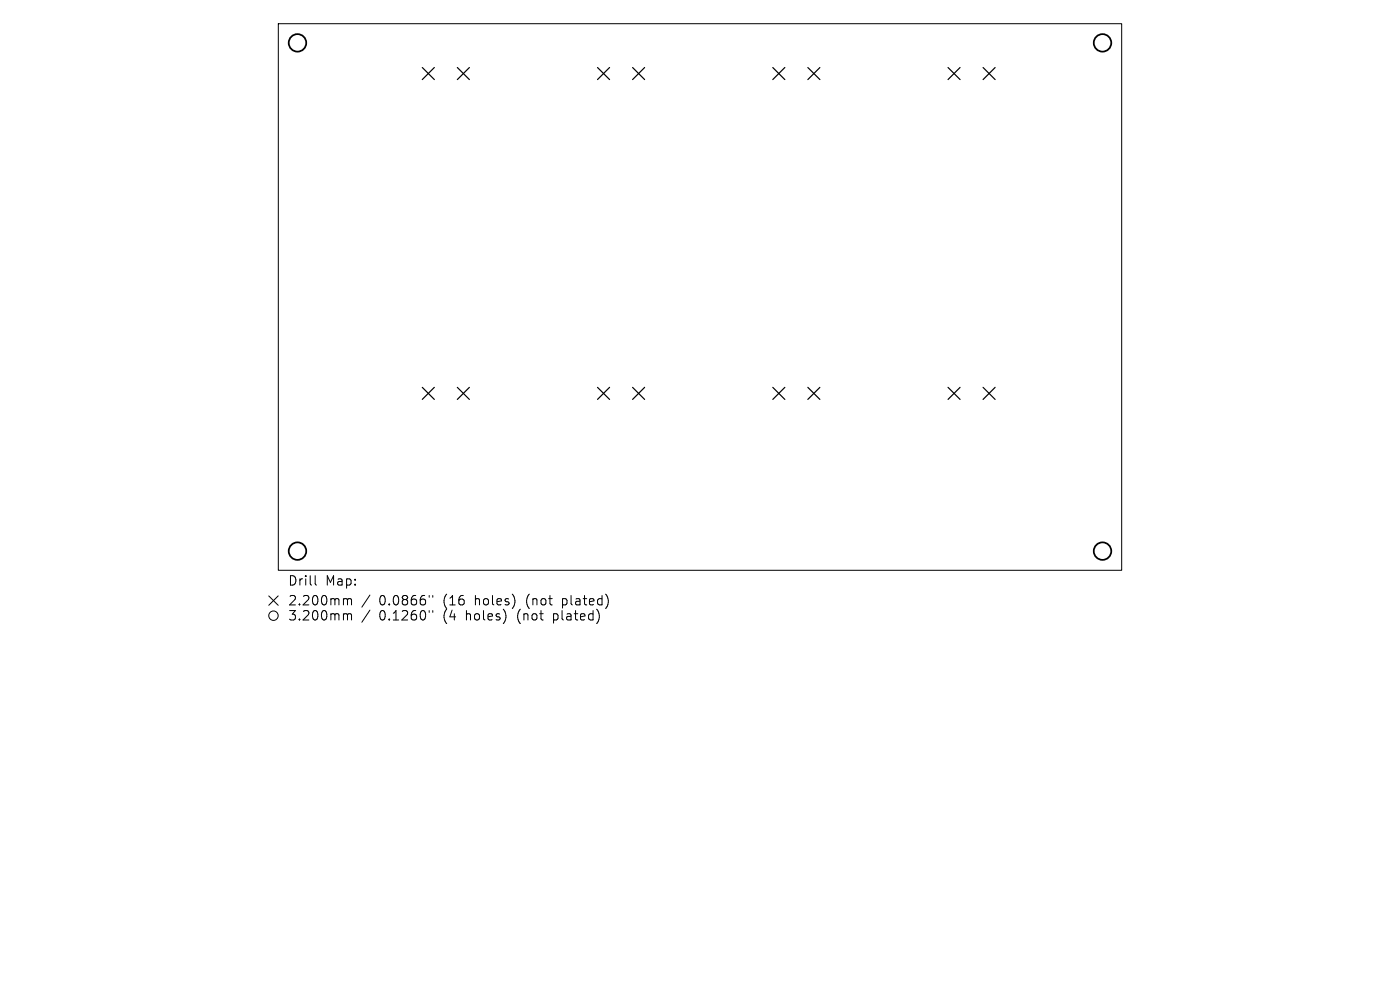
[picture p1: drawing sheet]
<svg xmlns="http://www.w3.org/2000/svg" width="297mm" height="210mm" viewBox="0 0 297 210" stroke-linecap="round" stroke-linejoin="round" font-family="sans-serif">
<defs><g id="words">
<g font-size="2.8">
<text x="61" y="124.5">Drill</text>
<text x="69" y="124.5">Map:</text>
<text x="61" y="128.7">2.200mm</text>
<text x="61" y="131.9">3.200mm</text>
<text x="80.5" y="128.7">0.0866&quot;</text>
<text x="80.5" y="131.9">0.1260&quot;</text>
<text x="94.2" y="128.7">(16</text>
<text x="94.2" y="131.9">(4</text>
<text x="99.1" y="131.9">holes)</text>
<text x="101.1" y="128.7">holes)</text>
<text x="110.2" y="131.9">(not</text>
<text x="112.1" y="128.7">(not</text>
<text x="118" y="131.9">plated)</text>
<text x="119.9" y="128.7">plated)</text>
</g>
</g></defs>
<g fill="none" stroke="#000" stroke-width=".21">
<path d="M59 5h179v116h-179zM57 126.4l2 2M59 126.4l-2 2M66.9 122.1v1.7l.2 .3M73.1 127h.3l.3 .3M73.1 130.2h.3l.3 .3M73.7 127.3l.3-.3 .5 .1 .1 1.2M73.7 127.3v1M73.7 130.5v1M73.7 130.5l.3-.3 .5 .1 .1 1.2M78.5 126.2l-1.7 2.6M78.5 129.4l-1.7 2.6"/>
<path d="M91.1 126.3v.4M91.1 129.5v.4M91.8 126.3v.4M91.8 129.5v.4"/>
<circle cx="58" cy="130.6" r="1"/>
</g>
<g fill="none" stroke="#000" stroke-width=".26">
<path d="M89.6 14.3l2.5 2.6M92.1 14.3l-2.5 2.6M97 14.3l2.6 2.6M99.6 14.3l-2.6 2.6M126.8 14.3l2.5 2.6M129.3 14.3l-2.5 2.6M134.2 14.3l2.6 2.6M136.8 14.3l-2.6 2.6M163.9 14.3l2.6 2.6M166.5 14.3l-2.6 2.6M171.4 14.3l2.5 2.6M173.9 14.3l-2.5 2.6"/>
<path d="M201.1 14.3l2.6 2.6M203.7 14.3l-2.6 2.6M208.6 14.3l2.5 2.6M211.1 14.3l-2.5 2.6M89.6 82.2l2.5 2.5M92.1 82.2l-2.5 2.5M97 82.2l2.6 2.5M99.6 82.2l-2.6 2.5M126.8 82.2l2.5 2.5M129.3 82.2l-2.5 2.5M134.2 82.2l2.6 2.5M136.8 82.2l-2.6 2.5"/>
<path d="M163.9 82.2l2.6 2.5M166.5 82.2l-2.6 2.5M171.4 82.2l2.5 2.5M173.9 82.2l-2.5 2.5M201.1 82.2l2.6 2.5M203.7 82.2l-2.6 2.5M208.6 82.2l2.5 2.5M211.1 82.2l-2.5 2.5"/>
</g>
<g fill="none" stroke="#000" stroke-width=".37">
<circle cx="63.1" cy="9.1" r="1.86"/>
<circle cx="233.9" cy="9.1" r="1.86"/>
<circle cx="63.1" cy="116.9" r="1.86"/>
<circle cx="233.9" cy="116.9" r="1.86"/>
</g>
<use href="#words"/>
</svg>
